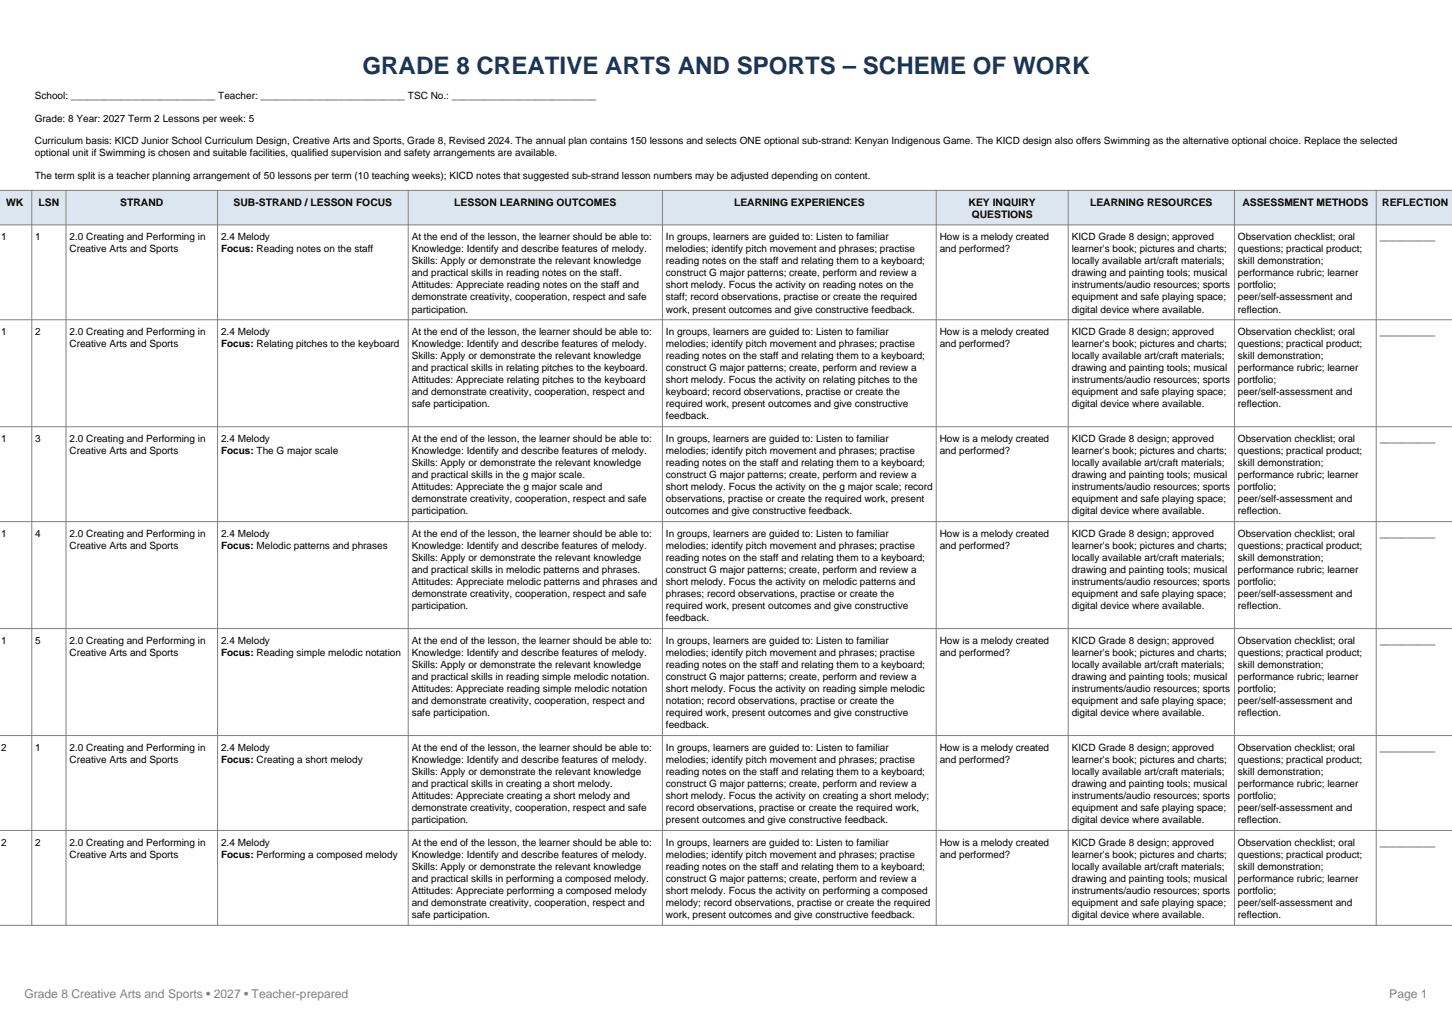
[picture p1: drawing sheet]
<svg xmlns="http://www.w3.org/2000/svg" width="297mm" height="210mm" viewBox="0 0 297 210" stroke-linecap="round" stroke-linejoin="round" font-family="sans-serif">
<defs><g id="words">
<text font-size="4.9" fill="#17365d" x="74.1" y="15.1">GRADE 8 CREATIVE ARTS AND SPORTS – SCHEME OF WORK</text>
<g font-size="2.5" fill="#808080">
<text x="5" y="204">Grade 8 Creative Arts and Sports • 2027 • Teacher-prepared</text>
<text x="284.2" y="204">Page 1</text>
</g>
<g font-size="2.1">
<text x="1.2" y="42.1">WK</text>
<text x="7.9" y="42.1">LSN</text>
<text x="24.6" y="42.1">STRAND</text>
<text x="47.8" y="42.1">SUB-STRAND / LESSON FOCUS</text>
<text x="92.9" y="42.1">LESSON LEARNING OUTCOMES</text>
<text x="150.2" y="42.1">LEARNING EXPERIENCES</text>
<text x="198.1" y="42.1">KEY INQUIRY</text>
<text x="198.8" y="44.6">QUESTIONS</text>
<text x="223" y="42.1">LEARNING RESOURCES</text>
<text x="254.1" y="42.1">ASSESSMENT METHODS</text>
<text x="282.7" y="42.1">REFLECTION</text>
</g>
<g font-size="2">
<text x="7.1" y="20.3">School: __________________________ Teacher: __________________________ TSC No.: __________________________</text>
<text x="7.1" y="24.9">Grade: 8 Year: 2027 Term 2 Lessons per week: 5</text>
<text x="7.1" y="29.4">Curriculum basis: KICD Junior School Curriculum Design, Creative Arts and Sports, Grade 8, Revised 2024. The annual plan contains 150 lessons and selects ONE optional sub-strand: Kenyan Indigenous Game. The KICD design also offers Swimming as the alternative optional choice. Replace the selected</text>
<text x="7.1" y="31.9">optional unit if Swimming is chosen and suitable facilities, qualified supervision and safety arrangements are available.</text>
<text x="7.1" y="36.5">The term split is a teacher planning arrangement of 50 lessons per term (10 teaching weeks); KICD notes that suggested sub-strand lesson numbers may be adjusted depending on content.</text>
<text x=".2" y="49.1">1</text>
<text x="7.2" y="49.1">1</text>
<text x="14.2" y="49.1">2.0 Creating and Performing in</text>
<text x="14.2" y="51.6">Creative Arts and Sports</text>
<text x="45.2" y="49.1">2.4 Melody</text>
<text x="45.2" y="51.6">Focus: Reading notes on the staff</text>
<text x="84.2" y="49.1">At the end of the lesson, the learner should be able to:</text>
<text x="84.2" y="51.6">Knowledge: Identify and describe features of melody.</text>
<text x="136.2" y="49.1">In groups, learners are guided to: Listen to familiar</text>
<text x="136.2" y="51.6">melodies; identify pitch movement and phrases; practise</text>
<text x="192.2" y="49.1">How is a melody created</text>
<text x="192.2" y="51.6">and performed?</text>
<text x="219.2" y="49.1">KICD Grade 8 design; approved</text>
<text x="219.2" y="51.6">learner's book; pictures and charts;</text>
<text x="253.2" y="49.1">Observation checklist; oral</text>
<text x="253.2" y="51.6">questions; practical product;</text>
<text x="282.2" y="49.1">__________</text>
<text x="84.2" y="54">Skills: Apply or demonstrate the relevant knowledge</text>
<text x="84.2" y="56.5">and practical skills in reading notes on the staff.</text>
<text x="84.2" y="59">Attitudes: Appreciate reading notes on the staff and</text>
<text x="136.2" y="54">reading notes on the staff and relating them to a keyboard;</text>
<text x="136.2" y="56.5">construct G major patterns; create, perform and review a</text>
<text x="136.2" y="59">short melody. Focus the activity on reading notes on the</text>
<text x="219.2" y="54">locally available art/craft materials;</text>
<text x="219.2" y="56.5">drawing and painting tools; musical</text>
<text x="219.2" y="59">instruments/audio resources; sports</text>
<text x="253.2" y="54">skill demonstration;</text>
<text x="253.2" y="56.5">performance rubric; learner</text>
<text x="253.2" y="59">portfolio;</text>
<text x="84.2" y="61.4">demonstrate creativity, cooperation, respect and safe</text>
<text x="84.2" y="63.9">participation.</text>
<text x="136.2" y="61.4">staff; record observations, practise or create the required</text>
<text x="136.2" y="63.9">work, present outcomes and give constructive feedback.</text>
<text x="219.2" y="61.4">equipment and safe playing space;</text>
<text x="219.2" y="63.9">digital device where available.</text>
<text x="253.2" y="61.4">peer/self-assessment and</text>
<text x="253.2" y="63.9">reflection.</text>
<text x=".2" y="68.5">1</text>
<text x="7.2" y="68.5">2</text>
<text x="14.2" y="68.5">2.0 Creating and Performing in</text>
<text x="14.2" y="71">Creative Arts and Sports</text>
<text x="45.2" y="68.5">2.4 Melody</text>
<text x="45.2" y="71">Focus: Relating pitches to the keyboard</text>
<text x="84.2" y="68.5">At the end of the lesson, the learner should be able to:</text>
<text x="84.2" y="71">Knowledge: Identify and describe features of melody.</text>
<text x="136.2" y="68.5">In groups, learners are guided to: Listen to familiar</text>
<text x="136.2" y="71">melodies; identify pitch movement and phrases; practise</text>
<text x="192.2" y="68.5">How is a melody created</text>
<text x="192.2" y="71">and performed?</text>
<text x="219.2" y="68.5">KICD Grade 8 design; approved</text>
<text x="219.2" y="71">learner's book; pictures and charts;</text>
<text x="253.2" y="68.5">Observation checklist; oral</text>
<text x="253.2" y="71">questions; practical product;</text>
<text x="282.2" y="68.5">__________</text>
<text x="84.2" y="73.4">Skills: Apply or demonstrate the relevant knowledge</text>
<text x="84.2" y="75.9">and practical skills in relating pitches to the keyboard.</text>
<text x="136.2" y="73.4">reading notes on the staff and relating them to a keyboard;</text>
<text x="136.2" y="75.9">construct G major patterns; create, perform and review a</text>
<text x="219.2" y="73.4">locally available art/craft materials;</text>
<text x="219.2" y="75.9">drawing and painting tools; musical</text>
<text x="253.2" y="73.4">skill demonstration;</text>
<text x="253.2" y="75.9">performance rubric; learner</text>
<text x="84.2" y="78.4">Attitudes: Appreciate relating pitches to the keyboard</text>
<text x="84.2" y="80.8">and demonstrate creativity, cooperation, respect and</text>
<text x="84.2" y="83.3">safe participation.</text>
<text x="136.2" y="78.4">short melody. Focus the activity on relating pitches to the</text>
<text x="136.2" y="80.8">keyboard; record observations, practise or create the</text>
<text x="136.2" y="83.3">required work, present outcomes and give constructive</text>
<text x="219.2" y="78.4">instruments/audio resources; sports</text>
<text x="219.2" y="80.8">equipment and safe playing space;</text>
<text x="219.2" y="83.3">digital device where available.</text>
<text x="253.2" y="78.4">portfolio;</text>
<text x="253.2" y="80.8">peer/self-assessment and</text>
<text x="253.2" y="83.3">reflection.</text>
<text x="136.2" y="85.8">feedback.</text>
<text x=".2" y="90.4">1</text>
<text x="7.2" y="90.4">3</text>
<text x="14.2" y="90.4">2.0 Creating and Performing in</text>
<text x="14.2" y="92.8">Creative Arts and Sports</text>
<text x="45.2" y="90.4">2.4 Melody</text>
<text x="45.2" y="92.8">Focus: The G major scale</text>
<text x="84.2" y="90.4">At the end of the lesson, the learner should be able to:</text>
<text x="84.2" y="92.8">Knowledge: Identify and describe features of melody.</text>
<text x="84.2" y="95.3">Skills: Apply or demonstrate the relevant knowledge</text>
<text x="136.2" y="90.4">In groups, learners are guided to: Listen to familiar</text>
<text x="136.2" y="92.8">melodies; identify pitch movement and phrases; practise</text>
<text x="136.2" y="95.3">reading notes on the staff and relating them to a keyboard;</text>
<text x="192.2" y="90.4">How is a melody created</text>
<text x="192.2" y="92.8">and performed?</text>
<text x="219.2" y="90.4">KICD Grade 8 design; approved</text>
<text x="219.2" y="92.8">learner's book; pictures and charts;</text>
<text x="219.2" y="95.3">locally available art/craft materials;</text>
<text x="253.2" y="90.4">Observation checklist; oral</text>
<text x="253.2" y="92.8">questions; practical product;</text>
<text x="253.2" y="95.3">skill demonstration;</text>
<text x="282.2" y="90.4">__________</text>
<text x="84.2" y="97.8">and practical skills in the g major scale.</text>
<text x="84.2" y="100.2">Attitudes: Appreciate the g major scale and</text>
<text x="136.2" y="97.8">construct G major patterns; create, perform and review a</text>
<text x="136.2" y="100.2">short melody. Focus the activity on the g major scale; record</text>
<text x="219.2" y="97.8">drawing and painting tools; musical</text>
<text x="219.2" y="100.2">instruments/audio resources; sports</text>
<text x="253.2" y="97.8">performance rubric; learner</text>
<text x="253.2" y="100.2">portfolio;</text>
<text x="84.2" y="102.7">demonstrate creativity, cooperation, respect and safe</text>
<text x="84.2" y="105.2">participation.</text>
<text x="136.2" y="102.7">observations, practise or create the required work, present</text>
<text x="136.2" y="105.2">outcomes and give constructive feedback.</text>
<text x="219.2" y="102.7">equipment and safe playing space;</text>
<text x="219.2" y="105.2">digital device where available.</text>
<text x="253.2" y="102.7">peer/self-assessment and</text>
<text x="253.2" y="105.2">reflection.</text>
<text x=".2" y="109.8">1</text>
<text x="7.2" y="109.8">4</text>
<text x="14.2" y="109.8">2.0 Creating and Performing in</text>
<text x="14.2" y="112.2">Creative Arts and Sports</text>
<text x="45.2" y="109.8">2.4 Melody</text>
<text x="45.2" y="112.2">Focus: Melodic patterns and phrases</text>
<text x="84.2" y="109.8">At the end of the lesson, the learner should be able to:</text>
<text x="84.2" y="112.2">Knowledge: Identify and describe features of melody.</text>
<text x="136.2" y="109.8">In groups, learners are guided to: Listen to familiar</text>
<text x="136.2" y="112.2">melodies; identify pitch movement and phrases; practise</text>
<text x="192.2" y="109.8">How is a melody created</text>
<text x="192.2" y="112.2">and performed?</text>
<text x="219.2" y="109.8">KICD Grade 8 design; approved</text>
<text x="219.2" y="112.2">learner's book; pictures and charts;</text>
<text x="253.2" y="109.8">Observation checklist; oral</text>
<text x="253.2" y="112.2">questions; practical product;</text>
<text x="282.2" y="109.8">__________</text>
<text x="84.2" y="114.7">Skills: Apply or demonstrate the relevant knowledge</text>
<text x="84.2" y="117.2">and practical skills in melodic patterns and phrases.</text>
<text x="84.2" y="119.6">Attitudes: Appreciate melodic patterns and phrases and</text>
<text x="136.2" y="114.7">reading notes on the staff and relating them to a keyboard;</text>
<text x="136.2" y="117.2">construct G major patterns; create, perform and review a</text>
<text x="136.2" y="119.6">short melody. Focus the activity on melodic patterns and</text>
<text x="219.2" y="114.7">locally available art/craft materials;</text>
<text x="219.2" y="117.2">drawing and painting tools; musical</text>
<text x="219.2" y="119.6">instruments/audio resources; sports</text>
<text x="253.2" y="114.7">skill demonstration;</text>
<text x="253.2" y="117.2">performance rubric; learner</text>
<text x="253.2" y="119.6">portfolio;</text>
<text x="84.2" y="122.1">demonstrate creativity, cooperation, respect and safe</text>
<text x="84.2" y="124.6">participation.</text>
<text x="136.2" y="122.1">phrases; record observations, practise or create the</text>
<text x="136.2" y="124.6">required work, present outcomes and give constructive</text>
<text x="219.2" y="122.1">equipment and safe playing space;</text>
<text x="219.2" y="124.6">digital device where available.</text>
<text x="253.2" y="122.1">peer/self-assessment and</text>
<text x="253.2" y="124.6">reflection.</text>
<text x=".2" y="131.6">1</text>
<text x="7.2" y="131.6">5</text>
<text x="14.2" y="131.6">2.0 Creating and Performing in</text>
<text x="45.2" y="131.6">2.4 Melody</text>
<text x="84.2" y="131.6">At the end of the lesson, the learner should be able to:</text>
<text x="136.2" y="127.1">feedback.</text>
<text x="136.2" y="131.6">In groups, learners are guided to: Listen to familiar</text>
<text x="192.2" y="131.6">How is a melody created</text>
<text x="219.2" y="131.6">KICD Grade 8 design; approved</text>
<text x="253.2" y="131.6">Observation checklist; oral</text>
<text x="282.2" y="131.6">__________</text>
<text x="14.2" y="134.1">Creative Arts and Sports</text>
<text x="45.2" y="134.1">Focus: Reading simple melodic notation</text>
<text x="84.2" y="134.1">Knowledge: Identify and describe features of melody.</text>
<text x="84.2" y="136.6">Skills: Apply or demonstrate the relevant knowledge</text>
<text x="136.2" y="134.1">melodies; identify pitch movement and phrases; practise</text>
<text x="136.2" y="136.6">reading notes on the staff and relating them to a keyboard;</text>
<text x="192.2" y="134.1">and performed?</text>
<text x="219.2" y="134.1">learner's book; pictures and charts;</text>
<text x="219.2" y="136.6">locally available art/craft materials;</text>
<text x="253.2" y="134.1">questions; practical product;</text>
<text x="253.2" y="136.6">skill demonstration;</text>
<text x="84.2" y="139">and practical skills in reading simple melodic notation.</text>
<text x="84.2" y="141.5">Attitudes: Appreciate reading simple melodic notation</text>
<text x="84.2" y="144">and demonstrate creativity, cooperation, respect and</text>
<text x="136.2" y="139">construct G major patterns; create, perform and review a</text>
<text x="136.2" y="141.5">short melody. Focus the activity on reading simple melodic</text>
<text x="136.2" y="144">notation; record observations, practise or create the</text>
<text x="219.2" y="139">drawing and painting tools; musical</text>
<text x="219.2" y="141.5">instruments/audio resources; sports</text>
<text x="219.2" y="144">equipment and safe playing space;</text>
<text x="253.2" y="139">performance rubric; learner</text>
<text x="253.2" y="141.5">portfolio;</text>
<text x="253.2" y="144">peer/self-assessment and</text>
<text x="84.2" y="146.5">safe participation.</text>
<text x="136.2" y="146.5">required work, present outcomes and give constructive</text>
<text x="136.2" y="148.9">feedback.</text>
<text x="219.2" y="146.5">digital device where available.</text>
<text x="253.2" y="146.5">reflection.</text>
<text x=".2" y="153.5">2</text>
<text x="7.2" y="153.5">1</text>
<text x="14.2" y="153.5">2.0 Creating and Performing in</text>
<text x="14.2" y="156">Creative Arts and Sports</text>
<text x="45.2" y="153.5">2.4 Melody</text>
<text x="45.2" y="156">Focus: Creating a short melody</text>
<text x="84.2" y="153.5">At the end of the lesson, the learner should be able to:</text>
<text x="84.2" y="156">Knowledge: Identify and describe features of melody.</text>
<text x="136.2" y="153.5">In groups, learners are guided to: Listen to familiar</text>
<text x="136.2" y="156">melodies; identify pitch movement and phrases; practise</text>
<text x="192.2" y="153.5">How is a melody created</text>
<text x="192.2" y="156">and performed?</text>
<text x="219.2" y="153.5">KICD Grade 8 design; approved</text>
<text x="219.2" y="156">learner's book; pictures and charts;</text>
<text x="253.2" y="153.5">Observation checklist; oral</text>
<text x="253.2" y="156">questions; practical product;</text>
<text x="282.2" y="153.5">__________</text>
<text x="84.2" y="158.4">Skills: Apply or demonstrate the relevant knowledge</text>
<text x="84.2" y="160.9">and practical skills in creating a short melody.</text>
<text x="136.2" y="158.4">reading notes on the staff and relating them to a keyboard;</text>
<text x="136.2" y="160.9">construct G major patterns; create, perform and review a</text>
<text x="219.2" y="158.4">locally available art/craft materials;</text>
<text x="219.2" y="160.9">drawing and painting tools; musical</text>
<text x="253.2" y="158.4">skill demonstration;</text>
<text x="253.2" y="160.9">performance rubric; learner</text>
<text x="84.2" y="163.4">Attitudes: Appreciate creating a short melody and</text>
<text x="84.2" y="165.9">demonstrate creativity, cooperation, respect and safe</text>
<text x="136.2" y="163.4">short melody. Focus the activity on creating a short melody;</text>
<text x="136.2" y="165.9">record observations, practise or create the required work,</text>
<text x="219.2" y="163.4">instruments/audio resources; sports</text>
<text x="219.2" y="165.9">equipment and safe playing space;</text>
<text x="253.2" y="163.4">portfolio;</text>
<text x="253.2" y="165.9">peer/self-assessment and</text>
<text x=".2" y="172.9">2</text>
<text x="7.2" y="172.9">2</text>
<text x="14.2" y="172.9">2.0 Creating and Performing in</text>
<text x="45.2" y="172.9">2.4 Melody</text>
<text x="84.2" y="168.3">participation.</text>
<text x="84.2" y="172.9">At the end of the lesson, the learner should be able to:</text>
<text x="136.2" y="168.3">present outcomes and give constructive feedback.</text>
<text x="136.2" y="172.9">In groups, learners are guided to: Listen to familiar</text>
<text x="192.2" y="172.9">How is a melody created</text>
<text x="219.2" y="168.3">digital device where available.</text>
<text x="219.2" y="172.9">KICD Grade 8 design; approved</text>
<text x="253.2" y="168.3">reflection.</text>
<text x="253.2" y="172.9">Observation checklist; oral</text>
<text x="282.2" y="172.9">__________</text>
<text x="14.2" y="175.4">Creative Arts and Sports</text>
<text x="45.2" y="175.4">Focus: Performing a composed melody</text>
<text x="84.2" y="175.4">Knowledge: Identify and describe features of melody.</text>
<text x="84.2" y="177.9">Skills: Apply or demonstrate the relevant knowledge</text>
<text x="136.2" y="175.4">melodies; identify pitch movement and phrases; practise</text>
<text x="136.2" y="177.9">reading notes on the staff and relating them to a keyboard;</text>
<text x="192.2" y="175.4">and performed?</text>
<text x="219.2" y="175.4">learner's book; pictures and charts;</text>
<text x="219.2" y="177.9">locally available art/craft materials;</text>
<text x="253.2" y="175.4">questions; practical product;</text>
<text x="253.2" y="177.9">skill demonstration;</text>
<text x="84.2" y="180.3">and practical skills in performing a composed melody.</text>
<text x="84.2" y="182.8">Attitudes: Appreciate performing a composed melody</text>
<text x="84.2" y="185.3">and demonstrate creativity, cooperation, respect and</text>
<text x="136.2" y="180.3">construct G major patterns; create, perform and review a</text>
<text x="136.2" y="182.8">short melody. Focus the activity on performing a composed</text>
<text x="136.2" y="185.3">melody; record observations, practise or create the required</text>
<text x="219.2" y="180.3">drawing and painting tools; musical</text>
<text x="219.2" y="182.8">instruments/audio resources; sports</text>
<text x="219.2" y="185.3">equipment and safe playing space;</text>
<text x="253.2" y="180.3">performance rubric; learner</text>
<text x="253.2" y="182.8">portfolio;</text>
<text x="253.2" y="185.3">peer/self-assessment and</text>
<text x="84.2" y="187.7">safe participation.</text>
<text x="136.2" y="187.7">work, present outcomes and give constructive feedback.</text>
<text x="219.2" y="187.7">digital device where available.</text>
<text x="253.2" y="187.7">reflection.</text>
</g>
</g></defs>
<path d="M-.1 38.9h297.2v7.1h-297.2z" fill-rule="evenodd" fill="#dce6f1"/>
<g fill="none" stroke="#808080" stroke-width=".2">
<path d="M0 38.9h297.1M6.5 38.9v150.3M13.5 38.9v150.3M44.5 38.9v150.3M83.5 38.9v150.3M135.5 38.9v150.3M191.5 38.9v150.3M218.5 38.9v150.3M252.5 38.9v150.3M281.5 38.9v150.3M0 46h297.1M0 65.4h297.1"/>
<path d="M0 87.3h297.1M0 106.7h297.1M0 128.5h297.1M0 150.4h297.1M0 169.8h297.1M0 189.2h297.1"/>
</g>
<use href="#words"/>
</svg>
